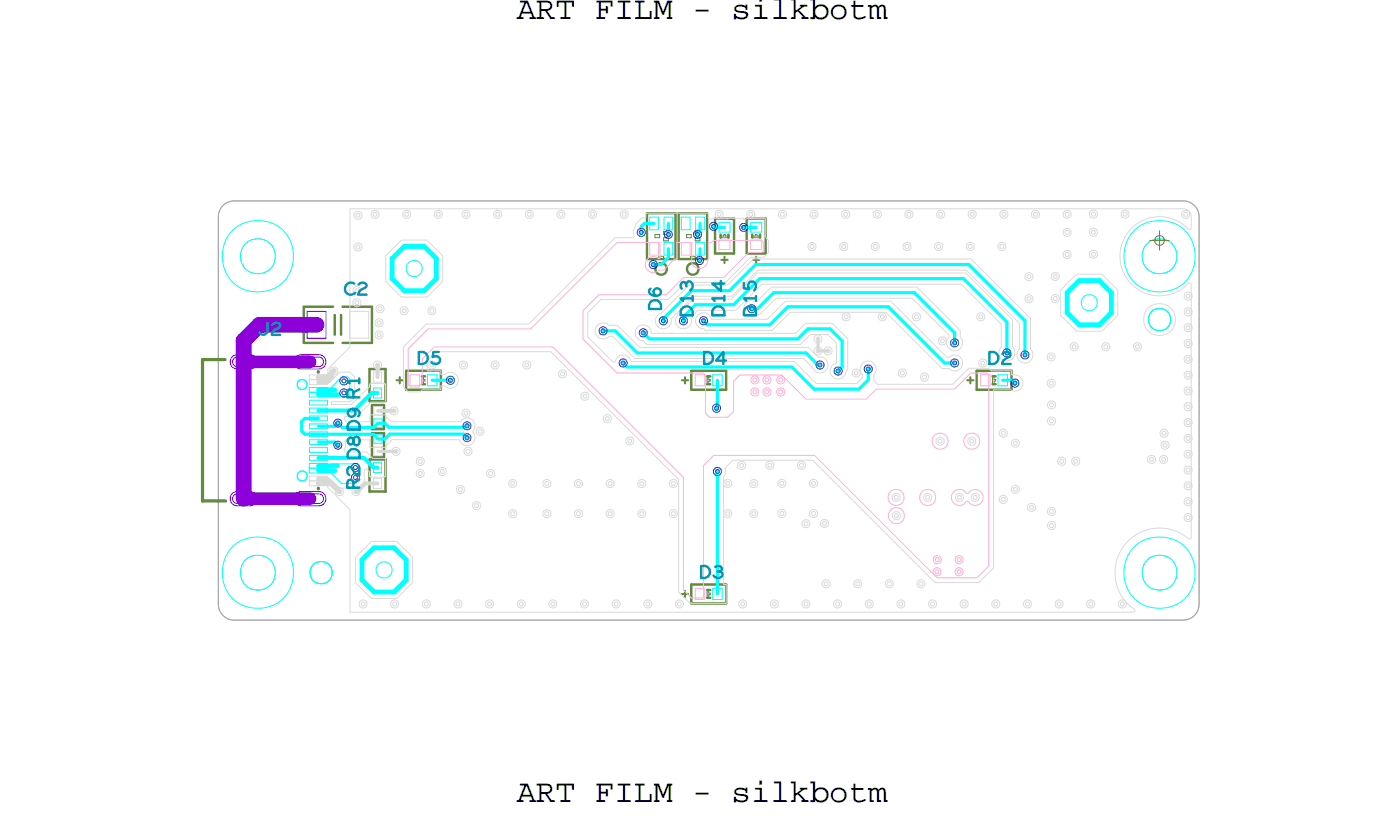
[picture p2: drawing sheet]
<svg xmlns="http://www.w3.org/2000/svg" width="89mm" height="52mm" viewBox="0 0 89 52" stroke-linecap="round" stroke-linejoin="round" font-family="sans-serif">
<defs><g id="words">
<g font-size="2.1">
<text x="32.7" y="1.2">ART FILM - silkbotm</text>
<text x="32.7" y="50.7">ART FILM - silkbotm</text>
</g>
<text font-size=".8" fill="#d9d9d9" x="21.7" y="18.6">C2</text>
<g font-size=".8" fill="#0097b7">
<text x="43.8" y="20" transform="rotate(-90 43.8 20)">D13</text>
<text x="47.8" y="20" transform="rotate(-90 47.8 20)">D15</text>
<text x="22.7" y="27.3" transform="rotate(-90 22.7 27.3)">D9 R1</text>
<text x="22.7" y="31" transform="rotate(-90 22.7 31)">R2 D8</text>
</g>
</g></defs>
<!-- layer: Board Outline -->
<g fill="none" stroke="#acacac" stroke-width=".06">
<path d="M13.8 13.7v24.5zM14.1 13l.3-.2 .4-.1h60a1 1 0 0 1 1 1v24.5a1 1 0 0 1-1 1h-60a1 1 0 0 1-1-1v-24.5l.1-.4zM14.8 12.7h60zM14.8 12.7a1 1 0 0 0-1 1M74.8 12.7a1 1 0 0 1 1 1M75.8 13.7v24.5zM13.8 38.2a1 1 0 0 0 1 1M14.8 39.2h60zM75.8 38.2a1 1 0 0 1-1 1"/>
<circle cx="16.3" cy="16.2" r="1.11"/>
<circle cx="73.3" cy="16.2" r="1.11"/>
<circle cx="16.3" cy="36.2" r="1.11"/>
<circle cx="20.3" cy="36.2" r=".71"/>
<circle cx="73.3" cy="36.2" r="1.11"/>
<circle cx="73.3" cy="20.2" r=".71"/>
</g>
<!-- layer: Components -->
<g fill="none" stroke="#638b3a" stroke-width=".15">
<path d="M19.2 19.4v2.3zM19.2 19.4h1.9zM21.2 19.9v1.3zM21.6 19.9v1.3zM21.7 19.4h1.8zM23.5 19.4v2.3zM40.9 13.5h1.8zM40.9 13.5v2.9zM40.9 16.4h1.8zM41.5 16.7l.3-.1 .3 .1 .1 .3-.1 .2-.3 .2-.3-.2-.1-.2zM42.7 13.5v2.9zM42.9 13.5h1.8z"/>
<path d="M42.9 13.5v2.9zM42.9 16.4h1.8zM43.5 16.7l.3-.1 .3 .1 .1 .3-.1 .2-.3 .2-.3-.2-.1-.2zM44.7 13.5v2.9zM45.2 13.8h1.2zM45.2 13.8v.5zM45.2 16h1.2zM45.2 14.3v1.7zM45.6 14.8v.2zM46.1 14.8v.2zM46.4 13.8v2.2zM47.2 13.8h1.2z"/>
<path d="M47.2 13.8v.5zM47.2 16h1.2zM47.2 14.3v1.7zM47.6 14.8v.2zM48.1 14.8v.2zM48.4 13.8v2.2zM19.2 21.7h1.9zM21.7 21.7h1.8zM23.4 29h1zM23.4 29v2.1zM23.4 23.3h1zM23.4 23.3v2.1z"/>
<path d="M23.4 31.1h1zM23.4 25.4h1zM23.5 25.6h.8zM23.5 25.6v1.5zM23.5 27.4h.8zM23.5 27.4v1.5zM23.5 27.1h.8zM23.5 28.9h.8zM24.3 25.6v1.5zM24.3 27.4v1.5zM24.4 29v2.1zM24.4 23.3v2.1z"/>
<path d="M25.7 23.4h1.7zM25.7 24.6h2.2zM25.7 23.4v1.2zM26.7 24.3h.2zM26.7 23.8h.2zM27.4 23.4h.5zM27.9 23.4v1.2zM43.7 23.4h1.7zM43.7 36.9h1.7zM43.7 24.6h2.2zM43.7 23.4v1.2zM43.7 38.1h2.2z"/>
<path d="M43.7 36.9v1.2zM44.7 24.3h.2zM44.7 23.8h.2zM44.7 37.3h.2zM44.7 37.8h.2zM45.4 23.4h.5zM45.4 36.9h.5zM45.9 23.4v1.2zM45.9 36.9v1.2zM61.7 23.4h1.7zM61.7 24.6h2.2zM61.7 23.4v1.2z"/>
<path d="M62.7 24.3h.2zM62.7 23.8h.2zM63.4 23.4h.5zM63.9 23.4v1.2z"/>
</g>
<g fill="none" stroke="#0ff" stroke-width=".31">
<path d="M24.8 17.6l.7 .8zM24.8 16.3l.8-.7zM24.8 16.3v1.3zM25.5 15.6h1.3zM25.6 18.4h1.2zM26.8 15.6l.8 .7zM27.6 17.6l-.8 .8zM27.6 16.3v1.3zM67.5 18.5l.7-.8zM67.5 18.5v1.3zM67.5 19.8l.7 .7zM68.2 17.7h1.3z"/>
<path d="M69.5 17.7l.8 .8zM70.3 19.8l-.8 .7zM70.3 18.5v1.3zM22.9 35.4l.7-.8zM22.9 35.4v1.3zM22.9 36.7l.7 .7zM23.6 34.6h1.3zM23.6 37.4h1.3zM24.9 34.6l.8 .8zM25.7 36.7l-.8 .7zM25.7 35.4v1.3zM68.2 20.5h1.3z"/>
</g>
<path d="M12.8 22.7h1.4zM12.8 31.7h1.5zM12.8 22.7v9zM16.6 31.7h1.8zM16.6 22.7h1.8zM20.1 23.5h.1M20.1 30.9h.1" fill="none" stroke="#638b3a" stroke-width=".2"/>
<g fill="none" stroke="#638b3a" stroke-width=".06">
<path d="M41.4 14.8h.3v.2h-.3zM41.7 16.2h.3v.2h-.3zM42 14.6h.3v.2h-.3zM42 15h.3v.2h-.3zM43.4 14.8h.3v.2h-.3zM43.7 16.2h.3v.2h-.3zM44 14.6h.3v.2h-.3zM44 15h.3v.2h-.3zM45.6 14.9h.2v-.1h.1v.1h.2v.1h-.5zM47.6 14.9h.2v-.1h.1v.1h.2v.1h-.5zM26.7 23.8h.1v.2h.1v.1h-.1v.2h-.1zM44.7 23.8h.1v.2h.1v.1h-.1v.2h-.1z"/>
<path d="M44.7 37.3h.1v.2h.1v.1h-.1v.2h-.1zM62.7 23.8h.1v.2h.1v.1h-.1v.2h-.1z"/>
</g>
<path d="M45.6 16.4h.4zM45.8 16.2v.4zM47.6 16.4h.4zM47.8 16.2v.4zM25.1 24h.4zM25.3 23.8v.4zM43.1 24h.4zM43.1 37.5h.4zM43.3 23.8v.4zM43.3 37.3v.4zM61.1 24h.4zM61.3 23.8v.4z" fill="none" stroke="#638b3a" stroke-width=".13"/>
<!-- layer: Nets -->
<g fill="none" stroke="#0ff" stroke-width=".2">
<path d="M40.5 14.3l.2-.2zM40.5 14.3v.4zM40.7 14.1h.7zM41.3 16.7h.5zM41.8 16.7l.5-.4zM42.3 15.7v.6zM42.3 14.1v.7zM43.7 18.4l-1.8 1.8zM43.7 18.4h2.4zM44 19.3h2.4zM44.1 14.8l.2-.1zM44.3 16.4h.1"/>
<path d="M44.3 15.7v.7zM44.3 14.1v.6zM45.1 14.3l.1 .1zM45.2 14.4h.6zM46.1 18.4l1.7-1.7zM47 14.4h.8zM47.8 16.7h13.4zM48 17.6l-1.6 1.7zM48 17.6h12.9zM48.9 18.5h8.9zM48.9 18.5l-1 1zM49.8 19.4l-1.1 1.1z"/>
<path d="M49.8 19.4h6.4zM56.2 19.4l3.5 3.5zM57.8 18.5l2.5 2.5zM60.9 17.6l2.8 2.8zM61.2 16.7l3.6 3.6zM19.1 26.6l.2-.2zM19.1 26.7v.6zM19.1 27.3l.2 .1zM19.3 27.4h.8zM19.3 26.5h.8zM20.1 27.4h3.5zM20.1 27h1.1z"/>
<path d="M20.1 27.9h1.1zM21.2 27l.2-.3zM21.2 27.9l.2 .2zM21.4 26.7l.2 .3zM21.6 27h2zM23.6 27.4l.3 .4zM23.6 27l.3-.2zM23.9 26.8h.4zM23.9 27.8h.4zM24.3 26.8l.3 .2zM24.6 27h4.8zM24.6 27.4h4.7z"/>
<path d="M24.6 27.4l-.3 .4zM27.3 24h1.2zM29.3 27.4l.2 .3zM29.4 27l.1-.1zM38.1 20.9h.8zM38.9 20.9l1.4 1.4zM39.4 22.9l.2 .3zM39.6 23.2h10.5zM40.3 22.3h10.7zM40.7 21l.3 .4zM41 21.4h9.4zM41.9 20.2v.1z"/>
<path d="M43.2 20v.3zM44.5 20.3l.2 .2zM44.7 20.5h4zM45.3 25.8h.1zM45.4 24v1.7zM45.4 29.8v7.7zM50.1 23.2l1.4 1.4zM50.4 21.4l.7-.6zM51 22.3l.7 .8zM51.1 20.8h1.4zM51.5 24.6h2.8zM51.7 23.1h.1z"/>
<path d="M52.5 20.8l.7 .7zM53.2 23.2l-.2 .3zM53.2 21.5v1.7zM54.3 24.6l.6-.6zM54.9 23.3v.7zM59.7 22.9h.6zM60.3 21v.7zM63.4 24h.6zM63.7 20.4v1.9zM64 24l.2 .2zM64.8 20.3v2.1z"/>
</g>
<g fill="none" stroke="#00f" stroke-width=".06">
<path d="M40.3 14.5l.2-.1 .2 .1 .1 .2-.1 .2h-.2h-.2v-.2zM40.4 14.6h.1h.1v.2h-.1h-.1zM41.1 16.5h.2h.2l.1 .2-.1 .2-.2 .1-.2-.1-.1-.2zM41.2 16.7l.1-.1 .1 .1v.1l-.1 .1-.1-.1zM42.1 14.6h.2h.1l.1 .2-.1 .2-.1 .1-.2-.1-.1-.2zM42.1 14.8l.2-.1 .1 .1v.1h-.1h-.2zM43.9 14.6h.2h.2v.2v.2l-.2 .1-.2-.1-.1-.2zM44 14.8l.1-.1 .1 .1v.1h-.1h-.1zM44 16.3l.2-.1 .2 .1 .1 .2-.1 .1-.2 .1-.2-.1v-.1zM44.1 16.4l.1-.1 .1 .1v.1l-.1 .1-.1-.1zM44.9 14.1h.2h.2l.1 .2-.1 .2-.2 .1-.2-.1v-.2zM45 14.2h.1h.1v.2h-.1h-.1z"/>
<path d="M46.8 14.2l.2-.1 .2 .1 .1 .2-.1 .2h-.2h-.2v-.2zM46.9 14.3l.1-.1 .1 .1v.1l-.1 .1-.1-.1zM21.2 26.6l.2-.1 .1 .1 .1 .1-.1 .2-.1 .1-.2-.1-.1-.2zM21.2 28l.2-.1 .1 .1 .1 .1-.1 .2-.1 .1-.2-.1-.1-.2zM21.2 26.7l.2-.1 .1 .1v.1l-.1 .1-.2-.1zM21.2 28.1l.2-.1 .1 .1v.1l-.1 .1-.2-.1zM21.5 23.9l.2-.1 .2 .1 .1 .2-.1 .2h-.2h-.2v-.2zM21.5 24.7l.2-.1 .2 .1 .1 .1-.1 .2-.2 .1-.2-.1v-.2zM21.6 24h.1h.1v.1l-.1 .1-.1-.1zM21.6 24.8l.1-.1 .1 .1v.1l-.1 .1-.1-.1zM28.3 23.9l.2-.1 .2 .1v.1v.2l-.2 .1-.2-.1-.1-.2zM28.4 24l.1-.1 .1 .1v.1l-.1 .1-.1-.1z"/>
<path d="M29.3 26.7h.2h.2l.1 .2-.1 .2-.2 .1-.2-.1v-.2zM29.3 27.5l.2-.1 .2 .1 .1 .2-.1 .1-.2 .1-.2-.1v-.1zM29.4 26.9l.1-.1 .1 .1v.1h-.1h-.1zM29.4 27.6l.1-.1 .1 .1v.1l-.1 .1-.1-.1zM37.9 20.7h.2h.2l.1 .2-.1 .2-.2 .1-.2-.1v-.2zM38 20.9l.1-.1 .1 .1v.1h-.1h-.1zM39.2 22.8l.2-.1 .2 .1v.1v.2l-.2 .1-.2-.1-.1-.2zM39.3 22.9l.1-.1 .1 .1v.1l-.1 .1-.1-.1zM40.5 20.9l.2-.1 .2 .1v.1v.2l-.2 .1-.2-.1-.1-.2zM40.6 21l.1-.1 .1 .1v.1l-.1 .1-.1-.1zM41.7 20.1l.2-.1 .2 .1 .1 .2-.1 .2h-.2h-.2v-.2zM41.8 20.2h.1h.1v.1l-.1 .1-.1-.1z"/>
<path d="M43 20.1l.2-.1 .2 .1 .1 .2-.1 .2h-.2h-.2l-.1-.2zM43.1 20.2h.1h.1v.1l-.1 .1-.1-.1zM44.3 20.1l.2-.1 .2 .1v.2v.2h-.2h-.2l-.1-.2zM44.4 20.2h.1h.1v.1l-.1 .1-.1-.1zM45.1 25.6l.2-.1 .2 .1 .1 .2-.1 .2-.2 .1-.2-.1-.1-.2zM45.2 29.6h.2h.1l.1 .2-.1 .2-.1 .1-.2-.1-.1-.2zM45.2 25.7h.1h.1v.2h-.1h-.1zM45.2 29.7h.2h.1v.2h-.1h-.2zM51.6 22.9l.2-.1 .2 .1 .1 .2-.1 .1-.2 .1-.2-.1v-.1zM51.7 23l.1-.1 .2 .1v.1l-.2 .1-.1-.1zM52.8 23.3l.2-.1 .2 .1v.2v.1l-.2 .1-.2-.1-.1-.1zM52.9 23.4l.1-.1 .1 .1v.1l-.1 .1-.1-.1z"/>
<path d="M54.7 23.2l.2-.1 .2 .1v.1v.2l-.2 .1-.2-.1-.1-.2zM54.8 23.3l.1-.1 .1 .1v.1l-.1 .1-.1-.1zM60.2 21.5l.1-.1 .2 .1 .1 .2-.1 .2h-.2h-.1l-.1-.2zM60.2 22.8l.1-.1 .2 .1 .1 .1-.1 .2-.2 .1-.1-.1-.1-.2zM60.2 21.6l.1-.1 .2 .1v.1l-.2 .1-.1-.1zM60.2 22.9l.1-.1 .2 .1v.1l-.2 .1-.1-.1zM63.5 22.1h.2h.1l.1 .2-.1 .2-.1 .1-.2-.1-.1-.2zM63.5 22.3l.2-.1 .1 .1v.1h-.1h-.2zM64 24h.2h.1l.1 .2-.1 .2-.1 .1-.2-.1-.1-.2zM64 24.2l.2-.1 .1 .1v.1h-.1h-.2zM64.6 22.3l.2-.1 .2 .1v.1v.2l-.2 .1-.2-.1-.1-.2zM64.7 22.4l.1-.1 .1 .1v.1l-.1 .1-.1-.1z"/>
</g>
<g fill="none" stroke="#ffb0d8" stroke-width=".06">
<path d="M41.1 15.3h.5v.8h-.5zM43.1 15.3h.5v.8h-.5zM45.5 15.2h.7v.6h-.7zM47.5 15.2h.7v.6h-.7zM25.9 23.7h.6v.7h-.6zM27.1 20.8h6.5l5.4-5.5h2.7v1v.1l-.3-.2h-.3l-.2 .2-.1 .2 .1 .5 .4 .1 .4-.1h.3l.6-.7h.2v-1.1h.9v1.3l.2 .3 .3 .1 .3-.1 .2-.3 .1-.2v-1.1h.2l.1-.1h3.1l.1 .1v.5l-.1 .2h-.9l-1.6 1.5h-2.5l-1.1 1.1h-4.2l-1 1v1.8l2.1 2.2h5.5l.1 .1v2.4l.3 .3h1.1l.4-.4v-1.9l.4-.4h2.6l1.6 1.5h3.8l.6-.6h4.9l1.1-1h1l.1 .1v12.1l-.7 .7h-2.6l-7.7-7.7h-6.4l-.6 .6v8.4h-.8l-.5-.5v-7.1l-8.3-8.3h-7.4l-.8 .8v1.5l-.3 .3h-.5l-.1-.2v-2.2zM44 23.7h.6v.7h-.6zM44 37.2h.6v.7h-.6zM47.5 23.8h.2h.2l.1 .2-.1 .2-.2 .1-.2-.1v-.2zM47.5 24.6l.2-.1 .2 .1 .1 .2-.1 .2h-.2h-.2v-.2zM47.6 24l.1-.1 .1 .1v.1h-.1h-.1zM47.6 24.7h.1h.1v.1l-.1 .1-.1-.1z"/>
<path d="M48.3 23.8h.2h.2v.2v.2l-.2 .1-.2-.1-.1-.2zM48.3 24.6l.2-.1 .2 .1v.2v.2h-.2h-.2l-.1-.2zM48.4 24l.1-.1 .1 .1v.1h-.1h-.1zM48.4 24.7h.1h.1v.1l-.1 .1-.1-.1zM49.2 23.8h.2h.1l.1 .2-.1 .2-.1 .1-.2-.1-.1-.2zM49.2 24.6l.2-.1 .1 .1 .1 .2-.1 .2h-.1h-.2l-.1-.2zM49.2 24l.2-.1 .1 .1v.1h-.1h-.2zM49.2 24.7h.2h.1v.1l-.1 .1-.2-.1zM59 36l.2-.1 .2 .1 .1 .1-.1 .2-.2 .1-.2-.1v-.2zM59.1 35.2l.1-.1 .2 .1 .1 .2-.1 .2h-.2h-.1l-.1-.2zM59.1 36.1l.1-.1 .1 .1v.1l-.1 .1-.1-.1zM59.1 35.3h.1h.2v.1l-.2 .1-.1-.1z"/>
<path d="M60.3 31.1l.4-.2 .5 .3 .3-.2h.3l.3 .2v.4l-.1 .2-.3 .1h-.2l-.3-.2-.4 .2h-.3l-.2-.1-.1-.2v-.3zM60.4 35.2l.2-.1 .2 .1 .1 .2-.1 .2h-.2h-.2v-.2zM60.4 36l.2-.1 .2 .1 .1 .1-.1 .2-.2 .1-.2-.1v-.2zM60.5 35.3h.1h.1v.1l-.1 .1-.1-.1zM60.5 36.1l.1-.1 .1 .1v.1l-.1 .1-.1-.1zM62 23.7h.6v.7h-.6z"/>
<circle cx="56.7" cy="31.4" r=".51"/>
<circle cx="56.7" cy="32.6" r=".51"/>
<circle cx="58.7" cy="31.4" r=".51"/>
<circle cx="59.4" cy="27.9" r=".51"/>
<circle cx="61.4" cy="27.9" r=".51"/>
</g>
<path d="M20.1 24.6h1.1zM20.1 24.9h1.2zM20.1 29.7h1.1zM20.1 29.4h1.2z" fill="none" stroke="#0ff" stroke-width=".3"/>
<g fill="none" stroke="#0ff" stroke-width=".06">
<path d="M41.1 13.7h.5v.8h-.5zM42 13.7h.5v.8h-.5zM42 15.3h.5v.8h-.5zM43.1 13.7h.5v.8h-.5zM44 13.7h.5v.8h-.5zM44 15.3h.5v.8h-.5zM45.5 14.1h.7v.6h-.7zM47.5 14.1h.7v.6h-.7zM18.9 24.1l.2-.1 .2 .1 .1 .2-.1 .2-.2 .1-.2-.1-.1-.2zM18.9 29.9l.2-.1 .2 .1 .1 .2-.1 .2-.2 .1-.2-.1-.1-.2zM19.6 24.8h1.1v.3h-1.1zM19.6 24.5h1.1v.3h-1.1z"/>
<path d="M19.6 29.6h1.1v.3h-1.1zM19.6 29.3h1.1v.3h-1.1zM19.6 27.8h1.1v.3h-1.1zM19.6 26.8h1.1v.3h-1.1zM19.6 26.3h1.1v.3h-1.1zM19.6 27.3h1.1v.3h-1.1zM19.6 28.8h1.1v.3h-1.1zM19.6 25.8h1.1v.3h-1.1zM19.6 25.3h1.1v.3h-1.1zM19.6 28.3h1.1v.3h-1.1zM20.7 29.4l1.9-.1 .1 .1v.9l-.2 .3h-.9l-.6-.8h-.3zM20.7 24.6h.3v-.1l.6-.7h.4l.1 .2v1l-.1 .1-1.3-.1z"/>
<path d="M23.6 29.2h.5v.7h-.5zM23.6 24.5h.5v.7h-.5zM23.6 26.5h.6v.5h-.6zM23.6 27.5h.6v.5h-.6zM27 23.7h.6v.7h-.6zM45.1 23.7h.6v.7h-.6zM45.1 37.2h.6v.7h-.6zM63.1 23.7h.6v.7h-.6z"/>
<circle cx="16.3" cy="16.2" r="2.27"/>
<circle cx="16.3" cy="16.2" r="1.11"/>
<circle cx="26.2" cy="17" r=".51"/>
<circle cx="68.9" cy="19.1" r=".51"/>
<circle cx="73.3" cy="16.2" r="2.27"/>
<circle cx="73.3" cy="16.2" r="1.11"/>
<circle cx="16.3" cy="36.2" r="2.27"/>
<circle cx="16.3" cy="36.2" r="1.11"/>
<circle cx="20.3" cy="36.2" r=".71"/>
<circle cx="24.3" cy="36" r=".51"/>
<circle cx="73.3" cy="36.2" r="2.27"/>
<circle cx="73.3" cy="36.2" r="1.11"/>
<circle cx="73.3" cy="20.2" r=".71"/>
</g>
<path d="M20.1 29h2.9zM20.1 25.9h2.3zM23 29l.6 .6zM23.5 24.8l-1.1 1.1zM23.5 24.8h.4zM23.6 29.6h.3z" fill="none" stroke="#0ff" stroke-width=".25"/>
<path d="M15.4 22.9v8.6zM15.4 21.5v1.4zM16.4 20.5l-1 1zM16.4 20.5h3.6z" fill="none" stroke="#8d00d9" stroke-width="1"/>
<path d="M15.4 22.9h4.2zM15.4 31.5h4.2z" fill="none" stroke="#8d00d9" stroke-width=".8"/>
<path d="M19.4 19.7h1.2v1.7h-1.2zM14.7 22.5l.3-.1h.8l.3 .1 .1 .2v.3l-.1 .2-.3 .1h-.8l-.3-.1-.1-.2v-.3zM14.7 31.2l.3-.1h.8l.3 .1 .1 .2v.3l-.1 .2-.3 .1h-.8l-.3-.1-.1-.2v-.3zM14.8 22.7l.2-.1h.8l.2 .1 .1 .2-.1 .2-.2 .1h-.8l-.2-.1-.1-.2zM14.8 31.3l.2-.1h.8l.2 .1 .1 .2-.1 .2-.2 .1h-.8l-.2-.1-.1-.2zM18.8 22.5l.3-.1h1.1l.2 .1 .2 .2v.3l-.2 .2-.2 .1h-1.1l-.3-.1-.2-.2v-.3zM18.8 31.2l.3-.1h1.1l.2 .1 .2 .2v.3l-.2 .2-.2 .1h-1.1l-.3-.1-.2-.2v-.3zM18.8 22.7l.3-.1h1.1l.2 .1 .1 .2-.1 .2-.2 .1h-1.1l-.3-.1v-.2zM18.8 31.3l.3-.1h1.1l.2 .1 .1 .2-.1 .2-.2 .1h-1.1l-.3-.1v-.2z" fill="none" stroke="#8d00d9" stroke-width=".06"/>
<path d="M20.1 30.2h.5zM20.1 24.2h.6zM20.6 30.3l.3 .2zM21 23.8l-.3 .3z" fill="none" stroke="#d9d9d9" stroke-width=".3"/>
<path d="M20.1 23.9h.6zM20.1 30.5h.8zM20.9 30.5l.6 .6zM21.1 23.4l-.4 .5z" fill="none" stroke="#d9d9d9" stroke-width=".35"/>
<path d="M22.6 31.1l.5-.5zM23.1 30.6h.8zM23.9 23.1v.7zM23.9 26h1z" fill="none" stroke="#d9d9d9" stroke-width=".25"/>
<path d="M23.9 28.5h1.1zM51.7 21.4v.8zM51.7 22.2h.6z" fill="none" stroke="#d9d9d9" stroke-width=".2"/>
<g fill="none" stroke="#d9d9d9" stroke-width=".06">
<path d="M22.1 19.7h1.2v1.7h-1.2zM22.1 13.2h52.7l.3 .1 .2 .3v.8l-.1 .1a2.52 2.52 0 0 0-3.7 0 2.52 2.52 0 0 0 .1 3.6 2.52 2.52 0 0 0 3.6-.2l.1 .1v16l-.1 .1a2.84 2.84 0 0 0-4.1 .4 2.84 2.84 0 0 0 .6 4.1l-.1 .1h-49.5v-6.5l-1.4-1.4v-.6h.2l.6 .7h1.1l.4-.5 .1-.8 .3 .2v.3h1v-1.1h-.8l-.4-.4h-1.4v-.8h1.6v.5h1v-.2l.4-.3h4.2l.2 .3 .3 .1 .4-.2 .1-.3-.1-.4 .1-.3v-.3l-.2-.2-.2-.1-.3 .1-.2 .2h-4.4l-.3-.3v-.2h-1v.5h-1.5l-.1-.4h.7l1-.9h.9v-1.1l-.1-.1-.9 .1v.2l-1.2 1.1h-1.2v-.2h1.1l.3-.3v-1.3l-.3-.3h-.6l-.6 .7h-.2v-.9l1.4-1.4zM22.4 19l.2-.1 .2 .1v.1v.2l-.2 .1-.2-.1-.1-.2zM22.4 13.4h.2h.2l.1 .2-.1 .2-.2 .1-.2-.1v-.2zM22.4 15.4h.2h.2l.1 .2-.1 .2-.2 .1-.2-.1v-.2zM22.5 19.1l.1-.1 .1 .1v.1l-.1 .1-.1-.1zM22.5 13.6l.1-.1 .1 .1v.1h-.1h-.1zM22.5 15.6l.1-.1 .1 .1v.1h-.1h-.1zM23.5 13.4l.2-.1 .2 .1 .1 .1-.1 .2-.2 .1-.2-.1v-.2zM23.6 13.5l.1-.1 .1 .1v.1l-.1 .1-.1-.1zM23.8 19.3h.2h.2l.1 .2-.1 .2-.2 .1-.2-.1v-.2zM23.9 19.5l.1-.1 .1 .1v.1h-.1h-.1z"/>
<path d="M24.4 16.2l1-1h1.6l1 1v1.6l-1 1h-1.6l-1-1zM25.4 19.5l.1-.1 .2 .1 .1 .1-.1 .2-.2 .1-.1-.1-.1-.2zM25.4 19.6l.1-.1 .2 .1v.1l-.2 .1-.1-.1zM25.5 13.4l.2-.1 .2 .1 .1 .1-.1 .2-.2 .1-.2-.1v-.2zM25.6 13.5l.1-.1 .1 .1v.1l-.1 .1-.1-.1zM27.1 19.5l.2-.1 .2 .1 .1 .1-.1 .2-.2 .1-.2-.1-.1-.2zM27.2 19.6l.1-.1 .1 .1v.1l-.1 .1-.1-.1zM27.5 13.4l.2-.1 .2 .1 .1 .1-.1 .2-.2 .1-.2-.1v-.2zM27.6 13.5l.1-.1 .1 .1v.1l-.1 .1-.1-.1zM29.3 13.4l.2-.1 .2 .1v.1v.2l-.2 .1-.2-.1-.1-.2zM29.3 13.5l.2-.1 .1 .1v.1l-.1 .1-.2-.1zM31.3 13.4l.2-.1 .2 .1v.1v.2l-.2 .1-.2-.1-.1-.2z"/>
<path d="M31.3 13.5l.2-.1 .1 .1v.1l-.1 .1-.2-.1zM33.3 13.4l.2-.1 .2 .1v.1v.2l-.2 .1-.2-.1-.1-.2zM33.3 13.5l.2-.1 .1 .1v.1l-.1 .1-.2-.1zM35.3 13.4l.2-.1 .2 .1v.1v.2l-.2 .1-.2-.1-.1-.2zM35.3 13.5l.2-.1 .1 .1v.1l-.1 .1-.2-.1zM37.3 13.4l.2-.1 .2 .1v.1v.2l-.2 .1-.2-.1-.1-.2zM37.3 13.5l.2-.1 .1 .1v.1l-.1 .1-.2-.1zM39.3 13.4l.2-.1 .2 .1v.1v.2l-.2 .1-.2-.1-.1-.2zM39.3 13.5l.2-.1 .1 .1v.1l-.1 .1-.2-.1zM41.6 19.9l2-1.9h2.4l1.6-1.6h13.8l3.7 3.7v2l.2 .4-.1 .3-.3 .1h-.3l-.2-.1-.1-.4 .1-.3v-1.7l-3.3-3.3h-13.2l-1.6 1.6h-2.4l-1.5 1.5v.3l-.3 .2-.3 .1-.3-.2-.1-.4zM43.8 18.9h2.4l1.7-1.6h13.2l2.9 2.9v1.7l.1 .5-.1 .2-.2 .2h-.3l-.3-.2-.1-.3 .2-.4v-1.4l-2.5-2.5h-12.6l-1.7 1.6h-2.4l-.4 .5v.3l-.1 .2-.3 .2-.3-.1-.3-.2v-.4zM44.1 19.9l.3-.1h.2l.3 .2 .1 .2h3.5l1.2-1.2h6.6l3.6 3.6 .4-.2 .2 .1 .3 .2v.3l-.1 .3-.2 .1h-.3l-.2-.1h-.4l-3.6-3.6h-6l-1.2 1.2h-4.2l-.4-.2-.2-.2v-.3z"/>
<path d="M45.3 13.4l.2-.1 .2 .1v.1v.2l-.2 .1-.2-.1-.1-.2zM45.3 13.5l.2-.1 .1 .1v.1l-.1 .1-.2-.1zM47.2 19.2l.3-.2 .3 .1 1-1h9.2l2.7 2.8v.4l.1 .5-.1 .2-.2 .2h-.3l-.2-.2-.2-.3 .2-.5-2.3-2.3h-8.6l-1.1 1-.5 .1-.3-.1-.1-.2-.1-.3zM47.3 13.4l.2-.1 .2 .1v.1v.2l-.2 .1-.2-.1-.1-.2zM47.3 13.5l.2-.1 .1 .1v.1l-.1 .1-.2-.1zM49.3 13.4l.2-.1 .2 .1v.1v.2l-.2 .1-.2-.1-.1-.2zM49.3 13.5l.2-.1 .1 .1v.1l-.1 .1-.2-.1zM51.1 15.4l.2-.1 .2 .1 .1 .2-.1 .2h-.2h-.2v-.2zM51.2 15.5h.1h.1v.1l-.1 .1-.1-.1zM51.3 13.4l.2-.1 .2 .1v.1v.2l-.2 .1-.2-.1-.1-.2zM51.3 13.5l.2-.1 .1 .1v.1l-.1 .1-.2-.1zM53.1 15.4l.2-.1 .2 .1 .1 .2-.1 .2h-.2h-.2v-.2z"/>
<path d="M53.2 15.5h.1h.1v.1l-.1 .1-.1-.1zM53.3 13.4l.2-.1 .2 .1v.1v.2l-.2 .1-.2-.1-.1-.2zM53.3 19.9l.2-.1 .2 .1v.1v.2l-.2 .1-.2-.1-.1-.2zM53.3 13.5l.2-.1 .1 .1v.1l-.1 .1-.2-.1zM53.4 20l.1-.1 .1 .1v.1l-.1 .1-.1-.1zM55.1 15.4l.2-.1 .2 .1 .1 .2-.1 .2h-.2h-.2v-.2zM55.2 15.5h.1h.1v.1l-.1 .1-.1-.1zM55.3 13.4l.2-.1 .2 .1v.1v.2l-.2 .1-.2-.1-.1-.2zM55.3 13.5l.2-.1 .1 .1v.1l-.1 .1-.2-.1zM55.6 19.9l.2-.1 .2 .1v.1v.2l-.2 .1-.2-.1-.1-.2zM55.7 20l.1-.1 .1 .1v.1l-.1 .1-.1-.1zM57.1 15.4l.2-.1 .2 .1 .1 .2-.1 .2h-.2h-.2v-.2z"/>
<path d="M57.2 15.5h.1h.1v.1l-.1 .1-.1-.1zM57.3 13.4l.2-.1 .2 .1v.1v.2l-.2 .1-.2-.1-.1-.2zM57.3 13.5l.2-.1 .1 .1v.1l-.1 .1-.2-.1zM57.7 19.9l.2-.1 .2 .1 .1 .1-.1 .2-.2 .1-.2-.1v-.2zM57.8 20l.1-.1 .1 .1v.1l-.1 .1-.1-.1zM59.1 15.4l.2-.1 .2 .1 .1 .2-.1 .2h-.2h-.2v-.2zM59.2 15.5h.1h.1v.1l-.1 .1-.1-.1zM59.3 13.4l.2-.1 .2 .1v.1v.2l-.2 .1-.2-.1-.1-.2zM59.3 13.5l.2-.1 .1 .1v.1l-.1 .1-.2-.1zM61.1 15.4l.2-.1 .2 .1 .1 .2-.1 .2h-.2h-.2v-.2zM61.2 15.5h.1h.1v.1l-.1 .1-.1-.1zM61.3 13.4l.2-.1 .2 .1v.1v.2l-.2 .1-.2-.1-.1-.2z"/>
<path d="M61.3 13.5l.2-.1 .1 .1v.1l-.1 .1-.2-.1zM61.8 19.9l.2-.1 .2 .1 .1 .1-.1 .2-.2 .1-.2-.1-.1-.2zM61.9 20l.1-.1 .1 .1v.1l-.1 .1-.1-.1zM63.1 15.4l.2-.1 .2 .1 .1 .2-.1 .2h-.2h-.2v-.2zM63.2 15.5h.1h.1v.1l-.1 .1-.1-.1zM63.3 13.4l.2-.1 .2 .1v.1v.2l-.2 .1-.2-.1-.1-.2zM63.3 13.5l.2-.1 .1 .1v.1l-.1 .1-.2-.1zM64.9 17.3l.1-.1 .2 .1 .1 .2-.1 .2h-.2h-.1l-.1-.2zM64.9 18.7l.1-.1 .2 .1 .1 .2-.1 .2h-.2h-.1l-.1-.2zM64.9 17.4h.1h.2v.1l-.2 .1-.1-.1zM64.9 18.8h.1h.2v.1l-.2 .1-.1-.1zM65.3 13.4l.2-.1 .2 .1v.1v.2l-.2 .1-.2-.1-.1-.2z"/>
<path d="M65.3 13.5l.2-.1 .1 .1v.1l-.1 .1-.2-.1zM66.5 17.3l.2-.1 .2 .1 .1 .2-.1 .1-.2 .1-.2-.1v-.1zM66.5 18.7l.2-.1 .2 .1 .1 .2-.1 .1-.2 .1-.2-.1v-.1zM66.6 17.4l.1-.1 .1 .1v.1l-.1 .1-.1-.1zM66.6 18.8l.1-.1 .1 .1v.1l-.1 .1-.1-.1zM67.1 18.3l1-1h1.6l1 1v1.6l-1 1h-1.6l-1-1zM67.3 13.4l.2-.1 .2 .1v.1v.2l-.2 .1-.2-.1-.1-.2zM67.3 14.5l.2-.1 .2 .1v.2v.2h-.2h-.2l-.1-.2zM67.3 15.9l.2-.1 .2 .1v.2v.2h-.2h-.2l-.1-.2zM67.3 13.5l.2-.1 .1 .1v.1l-.1 .1-.2-.1zM67.3 14.6h.2h.1v.2h-.1h-.2zM67.3 16h.2h.1v.2h-.1h-.2z"/>
<path d="M68.9 13.4l.2-.1 .2 .1 .1 .1-.1 .2-.2 .1-.2-.1v-.2zM68.9 14.5l.2-.1 .2 .1 .1 .2-.1 .2h-.2h-.2v-.2zM68.9 15.9l.2-.1 .2 .1 .1 .2-.1 .2h-.2h-.2v-.2zM69 13.5l.1-.1 .1 .1v.1l-.1 .1-.1-.1zM69 14.6h.1h.1v.1l-.1 .1-.1-.1zM69 16h.1h.1v.1l-.1 .1-.1-.1zM70.9 13.4l.2-.1 .2 .1 .1 .1-.1 .2-.2 .1-.2-.1v-.2zM71 13.5l.1-.1 .1 .1v.1l-.1 .1-.1-.1zM74.8 13.4l.2-.1 .1 .1 .1 .1-.1 .2-.1 .1-.2-.1-.1-.2zM74.8 13.5l.2-.1 .1 .1v.1l-.1 .1-.2-.1zM74.9 18.5h.2h.2l.1 .2-.1 .2-.2 .1-.2-.1v-.2zM74.9 19.5h.2h.2l.1 .2-.1 .2-.2 .1-.2-.1v-.2z"/>
<path d="M75 18.7l.1-.1 .1 .1v.1h-.1h-.1zM75 19.7l.1-.1 .1 .1v.1h-.1h-.1zM19.6 23.7h1.1v.3h-1.1zM19.6 24h1.1v.3h-1.1zM19.6 30.1h1.1v.3h-1.1zM19.6 30.4h1.1v.3h-1.1zM20.9 23.3l.2-.1 .2 .1 .1 .1-.1 .2-.2 .1-.2-.1-.1-.2zM21 23.4l.1-.1 .1 .1v.1l-.1 .1-.1-.1zM21.3 30.9l.2-.1 .1 .1 .1 .2-.1 .1-.1 .1-.2-.1-.1-.1zM21.3 31l.2-.1 .1 .1v.1l-.1 .1-.2-.1zM22.3 30.9l.2-.1 .2 .1 .1 .2-.1 .1-.2 .1-.2-.1-.1-.1zM22.4 31l.1-.1 .1 .1v.1l-.1 .1-.1-.1z"/>
<path d="M22.5 35.2l1-1h1.6l1 1v1.6l-1 1h-1.6l-1-1zM22.8 38l.1-.1 .2 .1 .1 .2-.1 .2h-.2h-.1l-.1-.2zM22.8 38.1l.1-.1 .2 .1v.1l-.2 .1-.1-.1zM23.6 30.2h.5v.7h-.5zM23.6 23.5h.5v.7h-.5zM23.6 25.7h.6v.5h-.6zM23.6 28.3h.6v.5h-.6zM23.7 22.9l.2-.1 .2 .1v.2v.1l-.2 .1-.2-.1-.1-.1zM23.8 23l.1-.1 .1 .1v.1l-.1 .1-.1-.1zM23.8 20.2h.2h.2v.2v.2l-.2 .1-.2-.1-.1-.2zM23.8 21l.2-.1 .2 .1v.2v.1l-.2 .1-.2-.1-.1-.1zM23.8 20.3h.2h.1v.2h-.1h-.2z"/>
<path d="M23.8 21.1l.2-.1 .1 .1v.1l-.1 .1-.2-.1zM24.7 25.8l.2-.1 .2 .1 .1 .2-.1 .1-.2 .1-.2-.1v-.1zM24.8 38l.1-.1 .2 .1 .1 .2-.1 .2h-.2h-.1l-.1-.2zM24.8 25.9l.1-.1 .1 .1v.1l-.1 .1-.1-.1zM24.8 38.1l.1-.1 .2 .1v.1l-.2 .1-.1-.1zM24.8 28.4l.2-.1 .2 .1 .1 .1-.1 .2-.2 .1-.2-.1v-.2zM24.9 28.5l.1-.1 .2 .1v.1l-.2 .1-.1-.1zM25.5 21.9l1.4-1.4h6.5l5.5-5.5h1.1v-.4l.2-.4 .4-.4h.2v-.3h4v.3h.1h3.5v1.2l.2 .2v.8l-.3 .3h-.8l-1.6 1.6h-2.6l-1.1 1h-4.2l-.8 .9v1.5l1.6 1.6 .3-.4 .3-.1 .3 .2 .2 .2h10.3l1.4 1.4h2.6l.3-.3-.1-.5v-.3l.2-.2 .3-.1 .3 .1 .2 .2v.3l-.2 .3v.4l.3 .2h4.7l1-1h1.3l.2 .1h1.2v.3l.5 .1 .2 .2 .1 .3-.2 .3-.3 .1-.3-.1h-1.1v11.3l-.9 .9h-2.8l-7.7-7.7h-5.1l-.5 .5v.3l-.1 .2v6.8h.2v1.2h-2.3l-.7-.7v-7.1l-8.1-8.1h-7.2l-.6 .6v.6h.9v.3h.2l.3-.2 .3 .1 .3 .3-.1 .4-.4 .2-.6-.1v.2h-1.2l-.1 .2h-.8l-.3-.3zM26.4 29l.2-.1 .2 .1v.2v.1l-.2 .1-.2-.1-.1-.1zM26.4 29.8l.2-.1 .2 .1v.1v.2l-.2 .1-.2-.1-.1-.2zM26.5 29.1l.1-.1 .1 .1v.1l-.1 .1-.1-.1zM26.5 29.9l.1-.1 .1 .1v.1l-.1 .1-.1-.1z"/>
<path d="M26.8 38l.2-.1 .1 .1 .1 .2-.1 .2h-.1h-.2l-.1-.2zM26.8 38.1l.2-.1 .1 .1v.1l-.1 .1-.2-.1zM27.1 22.9l.2-.1 .2 .1 .1 .2-.1 .1-.2 .1-.2-.1-.1-.1zM27.2 23l.1-.1 .1 .1v.1l-.1 .1-.1-.1zM27.8 29.6h.2h.2v.2v.2l-.2 .1-.2-.1-.1-.2zM27.9 29.7h.1h.1v.2h-.1h-.1zM28.8 38l.2-.1 .1 .1 .1 .2-.1 .2h-.1h-.2l-.1-.2zM28.8 38.1l.2-.1 .1 .1v.1l-.1 .1-.2-.1zM28.9 30.8l.2-.1 .2 .1 .1 .1-.1 .2-.2 .1-.2-.1v-.2zM29 30.9l.1-.1 .1 .1v.1l-.1 .1-.1-.1zM29.1 22.9l.2-.1 .2 .1 .1 .2-.1 .1-.2 .1-.2-.1-.1-.1zM29.2 23l.1-.1 .1 .1v.1l-.1 .1-.1-.1z"/>
<path d="M29.3 25.9h.2h.1l.1 .2-.1 .2-.1 .1-.2-.1-.1-.2zM29.3 26.1l.2-.1 .1 .1v.1h-.1h-.2zM29.4 28.4l.2-.1 .2 .1v.1v.2l-.2 .1-.2-.1-.1-.2zM29.5 28.5l.1-.1 .1 .1v.1l-.1 .1-.1-.1zM29.9 31.8l.2-.1 .2 .1 .1 .2-.1 .1-.2 .1-.2-.1v-.1zM30 31.9l.1-.1 .1 .1v.1l-.1 .1-.1-.1zM30.2 27.1l.1-.1 .2 .1 .1 .2-.1 .1-.2 .1-.1-.1-.1-.1zM30.2 27.2l.1-.1 .2 .1v.1l-.2 .1-.1-.1zM30.8 38l.2-.1 .1 .1 .1 .2-.1 .2h-.1h-.2l-.1-.2zM30.8 29.8l.2-.1 .2 .1 .1 .1-.1 .2-.2 .1-.2-.1v-.2zM30.8 38.1l.2-.1 .1 .1v.1l-.1 .1-.2-.1zM30.9 29.9l.1-.1 .1 .1v.1l-.1 .1-.1-.1z"/>
<path d="M31.1 22.9l.2-.1 .2 .1 .1 .2-.1 .1-.2 .1-.2-.1-.1-.1zM31.2 23l.1-.1 .1 .1v.1l-.1 .1-.1-.1zM32.2 30.4l.2-.1 .2 .1 .1 .2-.1 .1-.2 .1-.2-.1v-.1zM32.2 32.3l.2-.1 .2 .1 .1 .2-.1 .1-.2 .1-.2-.1v-.1zM32.3 30.5l.1-.1 .1 .1v.1l-.1 .1-.1-.1zM32.3 32.4l.1-.1 .1 .1v.1l-.1 .1-.1-.1zM32.8 38l.2-.1 .1 .1 .1 .2-.1 .2h-.1h-.2l-.1-.2zM32.8 38.1l.2-.1 .1 .1v.1l-.1 .1-.2-.1zM33.1 22.9l.2-.1 .2 .1 .1 .2-.1 .1-.2 .1-.2-.1-.1-.1zM33.2 23l.1-.1 .1 .1v.1l-.1 .1-.1-.1zM34.4 30.4l.2-.1 .2 .1v.2v.1l-.2 .1-.2-.1-.1-.1zM34.4 32.3l.2-.1 .2 .1v.2v.1l-.2 .1-.2-.1-.1-.1z"/>
<path d="M34.5 30.5l.1-.1 .1 .1v.1l-.1 .1-.1-.1zM34.5 32.4l.1-.1 .1 .1v.1l-.1 .1-.1-.1zM34.8 38l.1-.1 .2 .1 .1 .2-.1 .2h-.2h-.1l-.1-.2zM34.8 38.1l.1-.1 .2 .1v.1l-.2 .1-.1-.1zM35.4 23.5l.2-.1 .2 .1v.1v.2l-.2 .1-.2-.1-.1-.2zM35.5 23.6l.1-.1 .1 .1v.1l-.1 .1-.1-.1zM36.4 30.4l.2-.1 .2 .1v.2v.1l-.2 .1-.2-.1-.1-.1zM36.4 32.3l.2-.1 .2 .1v.2v.1l-.2 .1-.2-.1-.1-.1zM36.5 30.5l.1-.1 .1 .1v.1l-.1 .1-.1-.1zM36.5 32.4l.1-.1 .1 .1v.1l-.1 .1-.1-.1zM36.8 38l.1-.1 .2 .1 .1 .2-.1 .2h-.2h-.1l-.1-.2zM36.8 24.9l.2-.1 .2 .1v.2v.1l-.2 .1-.2-.1-.1-.1z"/>
<path d="M36.8 38.1l.1-.1 .2 .1v.1l-.2 .1-.1-.1zM36.9 25l.1-.1 .1 .1v.1l-.1 .1-.1-.1zM37.8 20.6l.3-.2 .4 .2h.5l1.4 1.4h10.7l.6 .6h.3l.2 .1 .1 .5-.2 .3h-.4l-.9-.8h-10.7l-1.4-1.4h-.2l-.4 .1-.3-.1-.2-.4zM38.2 26.3l.2-.1 .2 .1v.2v.1l-.2 .1-.2-.1-.1-.1zM38.3 26.4l.1-.1 .1 .1v.1l-.1 .1-.1-.1zM38.4 30.4l.2-.1 .2 .1v.2v.1l-.2 .1-.2-.1-.1-.1zM38.4 32.3l.2-.1 .2 .1v.2v.1l-.2 .1-.2-.1-.1-.1zM38.5 30.5l.1-.1 .1 .1v.1l-.1 .1-.1-.1zM38.5 32.4l.1-.1 .1 .1v.1l-.1 .1-.1-.1zM38.8 38l.1-.1 .2 .1 .1 .2-.1 .2h-.2h-.1l-.1-.2zM38.8 38.1l.1-.1 .2 .1v.1l-.2 .1-.1-.1zM39.6 27.7l.2-.1 .2 .1 .1 .2-.1 .2h-.2h-.2v-.2z"/>
<path d="M39.7 27.8h.1h.1v.1l-.1 .1-.1-.1zM40.3 20.7l.3-.2 .3 .1 .2 .2 .1 .3h9.1l.6-.7h1.7l1 1v1.9l-.2 .5-.3 .1h-.3l-.3-.2v-.5l.4-.2v-1.3l-.6-.6h-1.1l-.6 .7h-9.7l-.7-.5v-.3zM40.4 30.4l.2-.1 .2 .1v.2v.1l-.2 .1-.2-.1-.1-.1zM40.4 32.3l.2-.1 .2 .1v.2v.1l-.2 .1-.2-.1-.1-.1zM40.5 30.5l.1-.1 .1 .1v.1l-.1 .1-.1-.1zM40.5 32.4l.1-.1 .1 .1v.1l-.1 .1-.1-.1zM40.8 38l.1-.1 .2 .1 .1 .2-.1 .2h-.2h-.1l-.1-.2zM40.8 38.1l.1-.1 .2 .1v.1l-.2 .1-.1-.1zM42.4 30.4l.2-.1 .2 .1v.2v.1l-.2 .1-.2-.1-.1-.1zM42.4 32.3l.2-.1 .2 .1v.2v.1l-.2 .1-.2-.1-.1-.1zM42.5 30.5l.1-.1 .1 .1v.1l-.1 .1-.1-.1zM42.5 32.4l.1-.1 .1 .1v.1l-.1 .1-.1-.1z"/>
<path d="M42.8 38l.1-.1 .2 .1 .1 .2-.1 .2h-.2h-.1l-.1-.2zM42.8 38.1l.1-.1 .2 .1v.1l-.2 .1-.1-.1zM45.8 30.4l.2-.1 .2 .1 .1 .2-.1 .1-.2 .1-.2-.1-.1-.1zM45.8 32.3l.2-.1 .2 .1 .1 .2-.1 .1-.2 .1-.2-.1-.1-.1zM45.9 30.5l.1-.1 .1 .1v.1l-.1 .1-.1-.1zM45.9 32.4l.1-.1 .1 .1v.1l-.1 .1-.1-.1zM46.7 29.2h.2h.2v.2v.2l-.2 .1-.2-.1-.1-.2zM46.8 38l.1-.1 .2 .1 .1 .2-.1 .2h-.2h-.1l-.1-.2zM46.8 29.4l.1-.1 .1 .1v.1l-.1 .1-.1-.1zM46.8 38.1l.1-.1 .2 .1v.1l-.2 .1-.1-.1zM47.5 30.4l.1-.1 .2 .1 .1 .2-.1 .1-.2 .1-.1-.1-.1-.1zM47.5 32.3l.1-.1 .2 .1 .1 .2-.1 .1-.2 .1-.1-.1-.1-.1z"/>
<path d="M47.5 30.5l.1-.1 .2 .1v.1l-.2 .1-.1-.1zM47.5 32.4l.1-.1 .2 .1v.1l-.2 .1-.1-.1zM48.5 29.2h.2h.2v.2v.2l-.2 .1-.2-.1-.1-.2zM48.6 29.4l.1-.1 .1 .1v.1h-.1h-.1zM48.8 38l.1-.1 .2 .1 .1 .2-.1 .2h-.2h-.1l-.1-.2zM48.8 38.1l.1-.1 .2 .1v.1l-.2 .1-.1-.1zM49.2 30.4l.2-.1 .2 .1 .1 .2-.1 .1-.2 .1-.2-.1v-.1zM49.2 32.3l.2-.1 .2 .1 .1 .2-.1 .1-.2 .1-.2-.1v-.1zM49.3 30.5l.1-.1 .1 .1v.1l-.1 .1-.1-.1zM49.3 32.4l.1-.1 .1 .1v.1l-.1 .1-.1-.1zM50.5 29.2h.2h.2v.2v.2l-.2 .1-.2-.1-.1-.2zM50.6 29.4l.1-.1 .1 .1v.1h-.1h-.1z"/>
<path d="M50.8 32.9h.2h.1l.1 .2-.1 .2-.1 .1-.2-.1-.1-.2zM50.8 38l.2-.1 .1 .1 .1 .2-.1 .2h-.1h-.2l-.1-.2zM50.8 33h.2h.1v.2h-.1h-.2zM50.8 38.1l.2-.1 .1 .1v.1l-.1 .1-.2-.1zM51.2 30.4l.2-.1 .2 .1 .1 .2-.1 .1-.2 .1-.2-.1v-.1zM51.2 32.3l.2-.1 .2 .1 .1 .2-.1 .1-.2 .1-.2-.1v-.1zM51.3 30.5l.1-.1 .1 .1v.1l-.1 .1-.1-.1zM51.3 32.4l.1-.1 .1 .1v.1l-.1 .1-.1-.1zM51.5 21.2h.2h.2l.1 .2-.1 .2-.2 .1-.2-.1v-.2zM51.5 22l.2-.1 .2 .1 .1 .2-.1 .2h-.2h-.2v-.2zM51.6 21.4l.1-.1 .1 .1v.1h-.1h-.1zM51.6 22.1h.1h.1v.1l-.1 .1-.1-.1z"/>
<path d="M51.9 32.9l.2-.1 .2 .1 .1 .2-.1 .2h-.2h-.2v-.2zM52 33h.1h.1v.2h-.1h-.1zM52 36.7h.2h.2l.1 .2-.1 .2-.2 .1-.2-.1v-.2zM52.1 36.8h.1h.1v.2h-.1h-.1zM52.2 22l.1-.1 .2 .1 .1 .2-.1 .2h-.2h-.1l-.1-.2zM52.2 22.1h.1h.2v.1l-.2 .1-.1-.1zM52.8 38l.2-.1 .1 .1 .1 .2-.1 .2h-.1h-.2l-.1-.2zM52.8 38.1l.2-.1 .1 .1v.1l-.1 .1-.2-.1zM53.9 23.4l.2-.1 .2 .1 .1 .2-.1 .2h-.2h-.2v-.2zM54 23.5h.1h.1v.1l-.1 .1-.1-.1zM54 36.7h.2h.2l.1 .2-.1 .2-.2 .1-.2-.1v-.2zM54.1 36.8h.1h.1v.2h-.1h-.1z"/>
<path d="M54.8 38l.2-.1 .1 .1 .1 .2-.1 .2h-.1h-.2l-.1-.2zM54.8 38.1l.2-.1 .1 .1v.1l-.1 .1-.2-.1zM56 36.7h.2h.2l.1 .2-.1 .2-.2 .1-.2-.1v-.2zM56.1 36.8h.1h.1v.2h-.1h-.1zM56.5 31.3l.1-.1 .2 .1 .1 .1-.1 .2-.2 .1-.1-.1-.1-.2zM56.5 32.4l.2-.1 .2 .1v.2v.2l-.2 .1-.2-.1-.1-.2zM56.5 31.4l.1-.1 .2 .1v.1l-.2 .1-.1-.1zM56.6 32.5h.1h.1v.2h-.1h-.1zM56.8 38l.2-.1 .1 .1 .1 .2-.1 .2h-.1h-.2l-.1-.2zM56.8 38.1l.2-.1 .1 .1v.1l-.1 .1-.2-.1zM56.9 23.4l.1-.1 .2 .1 .1 .2-.1 .2h-.2h-.1l-.1-.2zM56.9 23.5h.1h.2v.1l-.2 .1-.1-.1z"/>
<path d="M58 36.7h.2h.2l.1 .2-.1 .2-.2 .1-.2-.1v-.2zM58.1 36.8h.1h.1v.2h-.1h-.1zM58.3 23.7l.1-.1 .2 .1 .1 .1-.1 .2-.2 .1-.1-.1-.1-.2zM58.3 23.8l.1-.1 .2 .1v.1l-.2 .1-.1-.1zM58.5 31.3l.1-.1 .2 .1 .1 .1-.1 .2-.2 .1-.1-.1-.1-.2zM58.5 31.4l.1-.1 .2 .1v.1l-.2 .1-.1-.1zM58.8 38l.1-.1 .2 .1 .1 .2-.1 .2h-.2h-.1l-.1-.2zM58.8 38.1l.1-.1 .2 .1v.1l-.2 .1-.1-.1zM59.2 27.7l.2-.1 .2 .1 .1 .2-.1 .2h-.2h-.2v-.2zM59.3 27.8h.1h.1v.2h-.1h-.1zM59.4 21.4l.2-.1 .2 .1v.1v.2l-.2 .1-.2-.1-.1-.2zM59.5 21.5l.1-.1 .1 .1v.1l-.1 .1-.1-.1z"/>
<path d="M60.5 31.3l.1-.1 .2 .1 .1 .1-.1 .2-.2 .1-.1-.1-.1-.2zM60.5 31.4l.1-.1 .2 .1v.1l-.2 .1-.1-.1zM60.8 38l.1-.1 .2 .1 .1 .2-.1 .2h-.2h-.1l-.1-.2zM60.8 38.1l.1-.1 .2 .1v.1l-.2 .1-.1-.1zM61.2 27.7l.2-.1 .2 .1 .1 .2-.1 .2h-.2h-.2v-.2zM61.3 27.8h.1h.1v.2h-.1h-.1zM61.5 31.3l.1-.1 .2 .1 .1 .1-.1 .2-.2 .1-.1-.1-.1-.2zM61.5 31.4l.1-.1 .2 .1v.1l-.2 .1-.1-.1zM61.9 22.8l.2-.1 .2 .1 .1 .1-.1 .2-.2 .1-.2-.1v-.2zM62 22.9l.1-.1 .1 .1v.1l-.1 .1-.1-.1zM62.8 38l.1-.1 .2 .1 .1 .2-.1 .2h-.2h-.1l-.1-.2zM62.8 38.1l.1-.1 .2 .1v.1l-.2 .1-.1-.1z"/>
<path d="M63.2 27.2l.2-.1 .2 .1 .1 .2-.1 .2h-.2h-.2v-.2zM63.2 31.4l.2-.1 .2 .1 .1 .2-.1 .1-.2 .1-.2-.1v-.1zM63.3 27.3h.1h.1v.1l-.1 .1-.1-.1zM63.3 31.5l.1-.1 .1 .1v.1l-.1 .1-.1-.1zM64 27.8h.2h.2v.2v.2l-.2 .1-.2-.1-.1-.2zM64 30.8l.2-.1 .2 .1v.1v.2l-.2 .1-.2-.1-.1-.2zM64.1 28l.1-.1 .1 .1v.1h-.1h-.1zM64.1 30.9l.1-.1 .1 .1v.1l-.1 .1-.1-.1zM64.8 38l.1-.1 .2 .1 .1 .2-.1 .2h-.2h-.1l-.1-.2zM64.8 38.1l.1-.1 .2 .1v.1l-.2 .1-.1-.1zM65 31.9l.2-.1 .2 .1 .1 .2-.1 .2h-.2h-.2l-.1-.2zM65.1 32h.1h.1v.1l-.1 .1-.1-.1z"/>
<path d="M66.3 22.4l.1-.1 .2 .1 .1 .2-.1 .1-.2 .1-.1-.1-.1-.1zM66.3 24.1l.2-.1 .1 .1 .1 .1-.1 .2-.1 .1-.2-.1-.1-.2zM66.3 26.4h.2h.2v.2v.2l-.2 .1-.2-.1-.1-.2zM66.3 25.4l.2-.1 .2 .1v.2v.2l-.2 .1-.2-.1-.1-.2zM66.3 32.2l.2-.1 .2 .1v.1v.2l-.2 .1-.2-.1-.1-.2zM66.3 33h.2h.2v.2v.2l-.2 .1-.2-.1-.1-.2zM66.3 22.5l.1-.1 .2 .1v.1l-.2 .1-.1-.1zM66.3 24.2l.2-.1 .1 .1v.1l-.1 .1-.2-.1zM66.4 26.6l.1-.1 .1 .1v.1h-.1h-.1zM66.4 25.5h.1h.1v.2h-.1h-.1zM66.4 32.3l.1-.1 .1 .1v.1l-.1 .1-.1-.1zM66.4 33.2l.1-.1 .1 .1v.1h-.1h-.1z"/>
<path d="M66.8 38l.1-.1 .2 .1 .1 .2-.1 .2h-.2h-.1l-.1-.2zM66.8 38.1l.1-.1 .2 .1v.1l-.2 .1-.1-.1zM66.9 29l.2-.1 .2 .1 .1 .2-.1 .1-.2 .1-.2-.1v-.1zM67 29.1l.1-.1 .1 .1v.1l-.1 .1-.1-.1zM67.7 21.7h.2h.2l.1 .2-.1 .2-.2 .1-.2-.1-.1-.2zM67.8 21.9l.1-.1 .1 .1v.1h-.1h-.1zM67.8 29l.2-.1 .2 .1 .1 .2-.1 .1-.2 .1-.2-.1-.1-.1zM67.9 29.1l.1-.1 .1 .1v.1l-.1 .1-.1-.1zM68.8 38l.1-.1 .2 .1 .1 .2-.1 .2h-.2h-.1l-.1-.2zM68.8 38.1l.1-.1 .2 .1v.1l-.2 .1-.1-.1zM69.7 21.7h.2h.2l.1 .2-.1 .2-.2 .1-.2-.1-.1-.2zM69.8 21.9l.1-.1 .1 .1v.1h-.1h-.1z"/>
<path d="M70.8 38l.1-.1 .2 .1 .1 .2-.1 .2h-.2h-.1l-.1-.2zM70.8 38.1l.1-.1 .2 .1v.1l-.2 .1-.1-.1zM71.7 21.7h.2h.2l.1 .2-.1 .2-.2 .1-.2-.1-.1-.2zM71.8 21.9l.1-.1 .1 .1v.1h-.1h-.1zM72.6 28.9l.2-.1 .2 .1v.1v.2l-.2 .1-.2-.1-.1-.2zM72.7 29l.1-.1 .1 .1v.1l-.1 .1-.1-.1zM73.4 28.9l.2-.1 .1 .1 .1 .1-.1 .2-.1 .1-.2-.1-.1-.2zM73.4 27.2l.2-.1 .2 .1v.2v.2h-.2h-.2l-.1-.2zM73.4 29l.2-.1 .1 .1v.1l-.1 .1-.2-.1zM73.5 28l.1-.1 .2 .1 .1 .1-.1 .2-.2 .1-.1-.1-.1-.2zM73.5 27.3h.1h.1v.1l-.1 .1-.1-.1zM73.5 28.1l.1-.1 .2 .1v.1l-.2 .1-.1-.1z"/>
<path d="M74.9 21.5h.2h.2l.1 .2-.1 .2-.2 .1-.2-.1v-.2zM74.9 20.5h.2h.2l.1 .2-.1 .2-.2 .1-.2-.1v-.2zM74.9 23.5h.2h.2l.1 .2-.1 .2-.2 .1-.2-.1v-.2zM74.9 22.5h.2h.2l.1 .2-.1 .2-.2 .1-.2-.1v-.2zM74.9 25.5h.2h.2l.1 .2-.1 .2-.2 .1-.2-.1v-.2zM74.9 24.5h.2h.2l.1 .2-.1 .2-.2 .1-.2-.1v-.2zM74.9 28.5h.2h.2l.1 .2-.1 .2-.2 .1-.2-.1v-.2zM74.9 27.5h.2h.2l.1 .2-.1 .2-.2 .1-.2-.1v-.2zM74.9 26.5h.2h.2l.1 .2-.1 .2-.2 .1-.2-.1v-.2zM74.9 30.5h.2h.2l.1 .2-.1 .2-.2 .1-.2-.1v-.2zM74.9 29.5h.2h.2l.1 .2-.1 .2-.2 .1-.2-.1v-.2zM74.9 32.5h.2h.2l.1 .2-.1 .2-.2 .1-.2-.1v-.2z"/>
<path d="M74.9 31.5h.2h.2l.1 .2-.1 .2-.2 .1-.2-.1v-.2zM75 21.7l.1-.1 .1 .1v.1h-.1h-.1zM75 20.7l.1-.1 .1 .1v.1h-.1h-.1zM75 23.7l.1-.1 .1 .1v.1h-.1h-.1zM75 22.7l.1-.1 .1 .1v.1h-.1h-.1zM75 25.7l.1-.1 .1 .1v.1h-.1h-.1zM75 24.7l.1-.1 .1 .1v.1h-.1h-.1zM75 28.7l.1-.1 .1 .1v.1h-.1h-.1zM75 27.7l.1-.1 .1 .1v.1h-.1h-.1zM75 26.7l.1-.1 .1 .1v.1h-.1h-.1zM75 30.7l.1-.1 .1 .1v.1h-.1h-.1zM75 29.7l.1-.1 .1 .1v.1h-.1h-.1z"/>
<path d="M75 32.7l.1-.1 .1 .1v.1h-.1h-.1zM75 31.7l.1-.1 .1 .1v.1h-.1h-.1z"/>
<circle cx="73.3" cy="20.2" r="1.01"/>
</g>
<!-- layer: Text -->
<g fill="none" stroke="#0097b7" stroke-width=".15">
<path d="M22.4 17.9a.38 .38 0 0 0-.5 .1 .38 .38 0 0 0 0 .5 .38 .38 0 0 0 .5 0M22.7 18a.24 .24 0 0 1 .3-.2 .24 .24 0 0 1 .1 .4 .55 .55 0 0 0-.5 .4h.6M41.1 19.1a.39 .39 0 0 1 .4-.1 .39 .39 0 0 1 .3 .3v.2h-.8zM41.1 18.3a.33 .33 0 0 0 .1 .4 .33 .33 0 0 0 .4 0 .23 .23 0 0 0 .2-.3 .23 .23 0 0 0-.4-.1 .23 .23 0 0 0 0 .3l.1 .1M43.1 19.5a.39 .39 0 0 1 .4-.1 .39 .39 0 0 1 .3 .3v.2h-.8zM43.4 18l-.1-.2h-.2l-.1 .2 .1 .3M43.8 18.9h-.8l.2 .1M45.1 19.5a.39 .39 0 0 1 .4-.1 .39 .39 0 0 1 .3 .3v.2h-.8zM45.6 17.8v.6l-.6-.5h.8M45.8 18.9h-.8l.2 .1M45.8 18.7v.3M47 17.9v.3l.4 .1a.28 .28 0 0 1 0-.4 .28 .28 0 0 1 .4 0 .28 .28 0 0 1-.1 .4v.1"/>
<path d="M47.1 19.5a.39 .39 0 0 1 .4-.1 .39 .39 0 0 1 .3 .3v.2h-.8zM47.8 18.9h-.8l.2 .1M16.9 20.4v.6l-.3 .2-.2-.2M17.2 20.5a.24 .24 0 0 1 .3-.1 .24 .24 0 0 1 .2 .3 .55 .55 0 0 0-.5 .5h.5M22.3 25.1v-.3a.2 .2 0 0 0-.2-.2 .2 .2 0 0 0-.2 .2v.3h.8M22.3 30.8v-.3a.2 .2 0 0 0-.2-.2 .2 .2 0 0 0-.2 .2v.3h.8M22.7 29.5v.6a.67 .67 0 0 1-.5-.6l-.2 .1v.3l.1 .1M22.7 24.1h-.8l.2 .1M26.5 22.2h.2a.39 .39 0 0 1 .3 .4 .39 .39 0 0 1-.3 .4h-.2zM27.7 22.2h-.3v.4a.28 .28 0 0 1 .4 0 .28 .28 0 0 1-.1 .4 .28 .28 0 0 1-.4 0v-.1M44.3 35.8h.3a.39 .39 0 0 1 .3 .4 .39 .39 0 0 1-.3 .3h-.3zM44.5 22.2h.3a.39 .39 0 0 1 .3 .4 .39 .39 0 0 1-.3 .4h-.3z"/>
<path d="M45.2 35.8h.2l.2 .1v.1l-.1 .1M45.4 36.1l.2 .1a.25 .25 0 0 1-.1 .3 .25 .25 0 0 1-.3 0l-.1-.1M45.9 22.8h-.6l.4-.6v.8M62.5 22.2h.3a.39 .39 0 0 1 .3 .4 .39 .39 0 0 1-.3 .4h-.3zM63.4 22.4a.24 .24 0 0 1 .3-.2 .24 .24 0 0 1 .1 .4 .55 .55 0 0 0-.5 .4h.6"/>
</g>
<!-- layer: Drawing Origin -->
<path d="M72.7 15.2h1.2M73.1 15l.2-.1 .2 .1 .1 .2-.1 .2-.2 .1-.2-.1-.1-.2zM73.3 14.6v1.2" fill="none" stroke="#638b3a" stroke-width=".06"/>
<use href="#words"/>
</svg>
